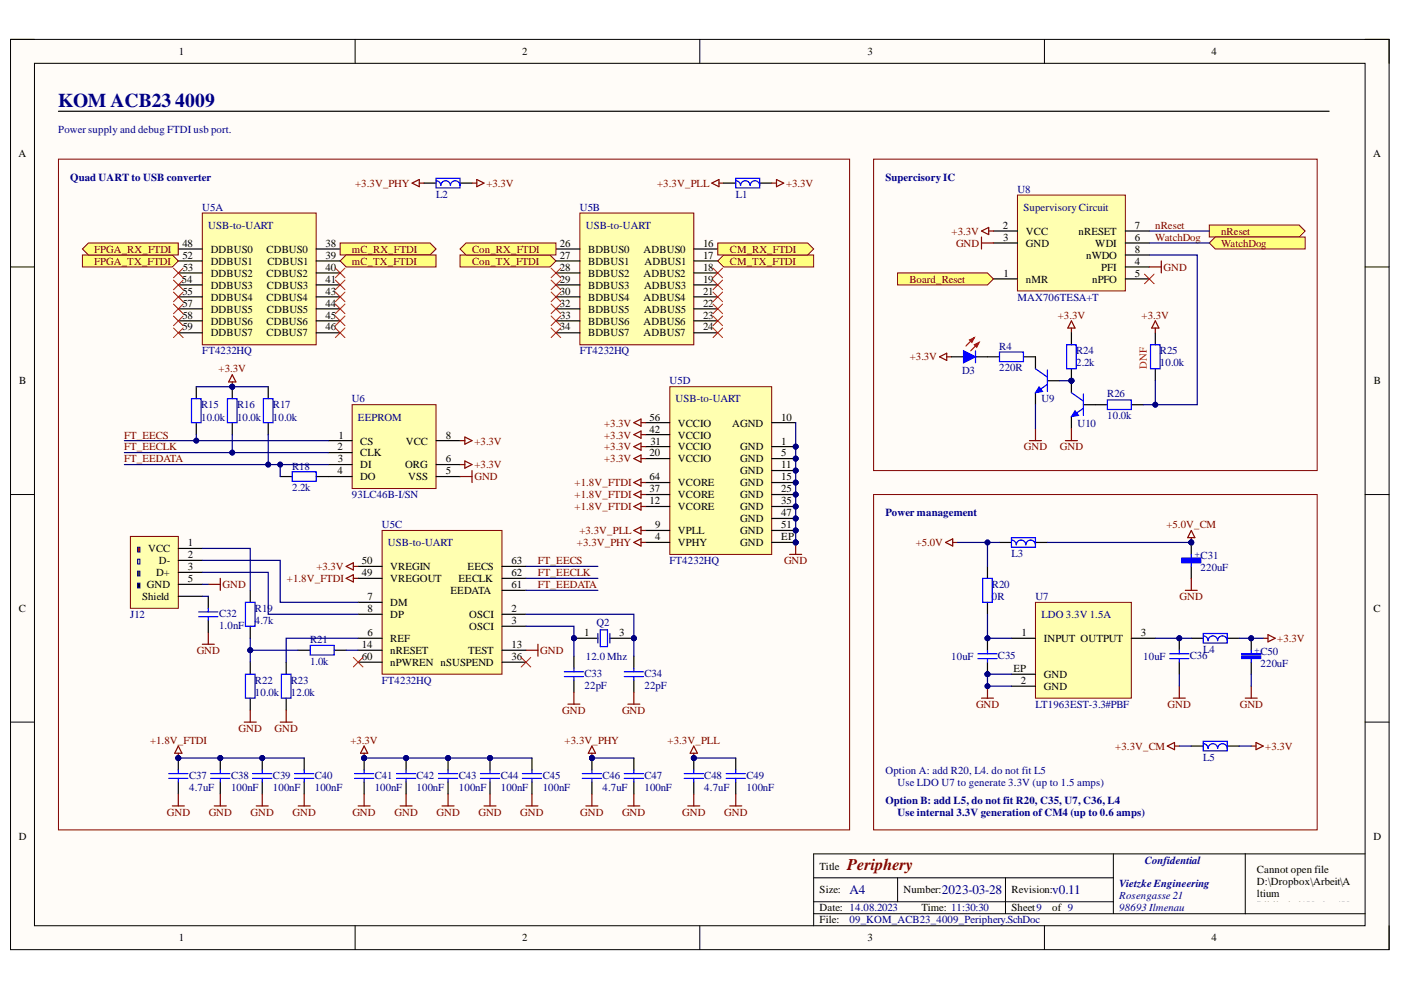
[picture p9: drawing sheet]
<svg xmlns="http://www.w3.org/2000/svg" width="297mm" height="210mm" viewBox="0 0 297 210" stroke-linecap="round" stroke-linejoin="round" font-family="sans-serif">
<defs><g id="words">
<g font-size="4.1" fill="#000080">
<text x="12.4" y="22.7">KOM ACB23</text>
<text x="37.1" y="22.7">4009</text>
</g>
<text font-size="3.5" fill="#800000" x="179.6" y="184.4">Periphery</text>
<g font-size="2.8" fill="#000080">
<text x="180.1" y="189.6">A4</text>
<text x="199.7" y="189.6">2023-03-28</text>
<text x="223.1" y="189.6">v0.11</text>
</g>
<g font-size="2.3">
<text x="37.9" y="11.7">1</text>
<text x="110.7" y="11.7">2</text>
<text x="183.9" y="11.7">3</text>
<text x="256.8" y="11.7">4</text>
<text x="3.9" y="33.3">A</text>
<text x="291.1" y="33.3">A</text>
<text x="38.7" y="52.3">48</text>
<text x="44.7" y="53.6">DDBUS0</text>
<text x="56.5" y="53.6">CDBUS0</text>
<text x="69" y="52.3">38</text>
<text x="118.7" y="52.3">26</text>
<text x="124.7" y="53.6">BDBUS0</text>
<text x="136.5" y="53.6">ADBUS0</text>
<text x="149.1" y="52.3">16</text>
<text x="212.6" y="48.5">2</text>
<text x="212.7" y="51.1">3</text>
<text x="217.5" y="49.8">VCC</text>
<text x="217.5" y="52.3">GND</text>
<text x="228.7" y="49.8">nRESET</text>
<text x="232.2" y="52.3">WDI</text>
<text x="240.6" y="51.1">6</text>
<text x="240.6" y="48.5">7</text>
<text x="240.6" y="53.6">8</text>
<text x="38.6" y="59.9">54</text>
<text x="38.7" y="54.9">52</text>
<text x="38.7" y="57.4">53</text>
<text x="44.7" y="56.1">DDBUS1</text>
<text x="44.7" y="58.7">DDBUS2</text>
<text x="56.5" y="58.7">CDBUS2</text>
<text x="56.7" y="56.1">CDBUS1</text>
<text x="69" y="54.9">39</text>
<text x="69" y="57.4">40</text>
<text x="69" y="59.9">41</text>
<text x="118.7" y="54.9">27</text>
<text x="118.7" y="57.4">28</text>
<text x="118.7" y="59.9">29</text>
<text x="124.7" y="56.1">BDBUS1</text>
<text x="124.7" y="58.7">BDBUS2</text>
<text x="136.5" y="58.7">ADBUS2</text>
<text x="136.6" y="56.1">ADBUS1</text>
<text x="149.1" y="54.9">17</text>
<text x="149.1" y="57.4">18</text>
<text x="149.1" y="59.9">19</text>
<text x="212.8" y="58.7">1</text>
<text x="217.5" y="59.9">nMR</text>
<text x="230.3" y="54.9">nWDO</text>
<text x="231.6" y="59.9">nPFO</text>
<text x="233.5" y="57.4">PFI</text>
<text x="240.6" y="56.1">4</text>
<text x="240.6" y="58.7">5</text>
<text x="38.7" y="62.5">55</text>
<text x="38.7" y="65">57</text>
<text x="44.7" y="61.2">DDBUS3</text>
<text x="44.7" y="63.7">DDBUS4</text>
<text x="56.5" y="63.7">CDBUS4</text>
<text x="56.6" y="61.2">CDBUS3</text>
<text x="69" y="62.5">43</text>
<text x="69" y="65">44</text>
<text x="118.7" y="62.5">30</text>
<text x="118.7" y="65">32</text>
<text x="124.7" y="61.2">BDBUS3</text>
<text x="124.7" y="63.7">BDBUS4</text>
<text x="136.5" y="63.7">ADBUS4</text>
<text x="136.5" y="61.2">ADBUS3</text>
<text x="149.1" y="62.5">21</text>
<text x="149.1" y="65">22</text>
<text x="38.7" y="67.5">58</text>
<text x="38.7" y="70.1">59</text>
<text x="44.7" y="66.3">DDBUS5</text>
<text x="44.7" y="68.8">DDBUS6</text>
<text x="44.7" y="71.3">DDBUS7</text>
<text x="56.5" y="68.8">CDBUS6</text>
<text x="56.5" y="71.3">CDBUS7</text>
<text x="56.6" y="66.3">CDBUS5</text>
<text x="69" y="67.5">45</text>
<text x="69" y="70.1">46</text>
<text x="118.7" y="70.1">34</text>
<text x="118.8" y="67.5">33</text>
<text x="124.7" y="66.3">BDBUS5</text>
<text x="124.7" y="68.8">BDBUS6</text>
<text x="124.7" y="71.3">BDBUS7</text>
<text x="136.5" y="68.8">ADBUS6</text>
<text x="136.5" y="71.3">ADBUS7</text>
<text x="136.5" y="66.3">ADBUS5</text>
<text x="149.1" y="67.5">23</text>
<text x="149.1" y="70.1">24</text>
<text x="4.1" y="81.5">B</text>
<text x="291.3" y="81.5">B</text>
<text x="137.7" y="89.2">56</text>
<text x="165.6" y="89.2">10</text>
<text x="71.6" y="95.5">2</text>
<text x="71.7" y="93">1</text>
<text x="76.4" y="94.2">CS</text>
<text x="86" y="94.2">VCC</text>
<text x="94.5" y="93">8</text>
<text x="137.7" y="91.7">42</text>
<text x="137.9" y="94.2">31</text>
<text x="143.7" y="90.4">VCCIO</text>
<text x="143.7" y="93">VCCIO</text>
<text x="143.7" y="95.5">VCCIO</text>
<text x="155.2" y="90.4">AGND</text>
<text x="156.9" y="95.5">GND</text>
<text x="165.6" y="94.2">1</text>
<text x="71.6" y="100.6">4</text>
<text x="71.7" y="98.1">3</text>
<text x="76.4" y="96.8">CLK</text>
<text x="76.4" y="99.3">DI</text>
<text x="76.4" y="101.9">DO</text>
<text x="85.9" y="99.3">ORG</text>
<text x="86.5" y="101.9">VSS</text>
<text x="94.5" y="100.6">5</text>
<text x="94.5" y="98.1">6</text>
<text x="137.7" y="96.8">20</text>
<text x="137.7" y="101.9">64</text>
<text x="143.7" y="98.1">VCCIO</text>
<text x="156.9" y="98.1">GND</text>
<text x="156.9" y="100.6">GND</text>
<text x="165.6" y="96.8">5</text>
<text x="165.6" y="99.3">11</text>
<text x="165.6" y="101.9">15</text>
<text x="137.7" y="104.4">37</text>
<text x="137.7" y="106.9">12</text>
<text x="143.7" y="103.1">VCORE</text>
<text x="143.7" y="105.7">VCORE</text>
<text x="156.9" y="103.1">GND</text>
<text x="156.9" y="105.7">GND</text>
<text x="165.6" y="104.4">25</text>
<text x="165.6" y="106.9">35</text>
<text x="138.9" y="112">9</text>
<text x="143.7" y="108.2">VCORE</text>
<text x="143.7" y="113.3">VPLL</text>
<text x="156.9" y="108.2">GND</text>
<text x="156.9" y="110.7">GND</text>
<text x="156.9" y="113.3">GND</text>
<text x="165.6" y="109.5">47</text>
<text x="165.6" y="112">51</text>
<text x="31.4" y="117.1">VCC</text>
<text x="33.7" y="119.6">D-</text>
<text x="39.8" y="115.8">1</text>
<text x="39.8" y="118.3">2</text>
<text x="76.7" y="119.6">50</text>
<text x="108.5" y="119.6">63</text>
<text x="138.9" y="114.5">4</text>
<text x="143.7" y="115.8">VPHY</text>
<text x="156.9" y="115.8">GND</text>
<text x="165.6" y="114.5">EP</text>
<text x="31.1" y="124.7">GND</text>
<text x="33.1" y="122.1">D+</text>
<text x="39.8" y="120.9">3</text>
<text x="39.8" y="123.4">5</text>
<text x="76.7" y="122.1">49</text>
<text x="82.7" y="120.9">VREGIN</text>
<text x="82.7" y="123.4">VREGOUT</text>
<text x="95.5" y="125.9">EEDATA</text>
<text x="97.2" y="123.4">EECLK</text>
<text x="99.2" y="120.9">EECS</text>
<text x="108.5" y="122.1">62</text>
<text x="108.5" y="124.7">61</text>
<text x="4" y="129.8">C</text>
<text x="30.1" y="127.2">Shield</text>
<text x="77.9" y="127.2">7</text>
<text x="77.9" y="129.8">8</text>
<text x="82.7" y="128.5">DM</text>
<text x="82.7" y="131">DP</text>
<text x="99.5" y="131">OSCI</text>
<text x="108.5" y="129.8">2</text>
<text x="291.2" y="129.8">C</text>
<text x="76.7" y="137.4">14</text>
<text x="77.9" y="134.8">6</text>
<text x="82.7" y="136.1">REF</text>
<text x="99.5" y="133.6">OSCI</text>
<text x="108.5" y="132.3">3</text>
<text x="108.5" y="137.4">13</text>
<text x="123.9" y="134.8">1</text>
<text x="131.3" y="134.8">3</text>
<text x="216.6" y="134.8">1</text>
<text x="221.3" y="136.1">INPUT OUTPUT</text>
<text x="241.9" y="134.8">3</text>
<text x="76.7" y="139.9">60</text>
<text x="82.7" y="138.6">nRESET</text>
<text x="82.7" y="141.2">nPWREN nSUSPEND</text>
<text x="99.2" y="138.6">TEST</text>
<text x="108.5" y="139.9">36</text>
<text x="214.9" y="142.4">EP</text>
<text x="221.3" y="143.7">GND</text>
<text x="216.4" y="145">2</text>
<text x="221.3" y="146.2">GND</text>
<text x="4" y="178">D</text>
<text x="291.2" y="178">D</text>
<text x="173.8" y="184.4">Title</text>
<text x="266.5" y="185.1">Cannot open file</text>
<text x="173.8" y="189.4">Size:</text>
<text x="191.5" y="189.4">Number:</text>
<text x="214.5" y="189.4">Revision:</text>
<text x="266.5" y="187.7">D:\Dropbox\Arbeit\A</text>
<text x="266.5" y="190.2">ltium</text>
<text x="173.8" y="193.2">Date: 14.08.2023</text>
<text x="173.8" y="195.8">File:</text>
<text x="195.3" y="193.2">Time: 11:30:30</text>
<text x="214.5" y="193.2">Sheet9</text>
<text x="223.1" y="193.2">of 9</text>
<text x="266.5" y="192.7">Bibliothek\Vorlage\V</text>
<text x="266.5" y="195.3">ietzke Engineering</text>
<text x="266.5" y="197.8">Logo 2014.png. File</text>
<text x="37.9" y="199.6">1</text>
<text x="110.7" y="199.6">2</text>
<text x="183.9" y="199.6">3</text>
<text x="256.8" y="199.6">4</text>
</g>
<g font-size="2.3" fill="#000080">
<text x="12.4" y="28.1">Power supply and debug FTDI usb port.</text>
<text x="14.9" y="38.4">Quad UART to USB converter</text>
<text x="92.5" y="41.9">L2</text>
<text x="156" y="41.9">L1</text>
<text x="187.7" y="38.4">Supercisory IC</text>
<text x="215.7" y="40.9">U8</text>
<text x="42.9" y="44.7">U5A</text>
<text x="122.9" y="44.7">U5B</text>
<text x="217" y="44.7">Supervisory Circuit</text>
<text x="44.2" y="48.5">USB-to-UART</text>
<text x="124.2" y="48.5">USB-to-UART</text>
<text x="215.7" y="63.7">MAX706TESA+T</text>
<text x="42.9" y="75.1">FT4232HQ</text>
<text x="122.9" y="75.1">FT4232HQ</text>
<text x="211.8" y="74.1">R4</text>
<text x="228.2" y="77.7">2.2k</text>
<text x="228.2" y="75.1">R24</text>
<text x="245.9" y="77.7">10.0k</text>
<text x="245.9" y="75.1">R25</text>
<text x="142" y="81.5">U5D</text>
<text x="204" y="79.2">D3</text>
<text x="211.8" y="78.7">220R</text>
<text x="42.6" y="89.2">10.0k</text>
<text x="42.6" y="86.6">R15</text>
<text x="50.3" y="89.2">10.0k</text>
<text x="50.3" y="86.6">R16</text>
<text x="57.9" y="89.2">10.0k</text>
<text x="57.9" y="86.6">R17</text>
<text x="74.6" y="85.3">U6</text>
<text x="75.9" y="89.2">EEPROM</text>
<text x="143.2" y="85.3">USB-to-UART</text>
<text x="220.8" y="85.3">U9</text>
<text x="234.8" y="88.9">10.0k</text>
<text x="234.8" y="84.3">R26</text>
<text x="228.4" y="90.4">U10</text>
<text x="61.9" y="99.6">R18</text>
<text x="61.9" y="104.1">2.2k</text>
<text x="74.6" y="105.7">93LC46B-I/SN</text>
<text x="81" y="112">U5C</text>
<text x="187.7" y="109.5">Power management</text>
<text x="82.2" y="115.8">USB-to-UART</text>
<text x="142" y="119.6">FT4232HQ</text>
<text x="214.5" y="118.1">L3</text>
<text x="254.6" y="118.6">C31</text>
<text x="210.3" y="124.7">R20</text>
<text x="254.6" y="121.1">220uF</text>
<text x="27.6" y="131">J12</text>
<text x="46.4" y="130.8">C32</text>
<text x="54.1" y="129.8">R19</text>
<text x="210.3" y="127.2">0R</text>
<text x="219.5" y="127.2">U7</text>
<text x="220.8" y="131">LDO 3.3V 1.5A</text>
<text x="46.4" y="133.3">1.0nF</text>
<text x="54.1" y="132.3">4.7k</text>
<text x="65.7" y="136.3">R21</text>
<text x="126.5" y="132.8">Q2</text>
<text x="65.7" y="140.9">1.0k</text>
<text x="123.9" y="143.4">C33</text>
<text x="124.2" y="139.9">12.0 Mhz</text>
<text x="136.6" y="143.4">C34</text>
<text x="201.7" y="139.9">10uF</text>
<text x="211.6" y="139.6">C35</text>
<text x="242.4" y="139.9">10uF</text>
<text x="252.3" y="139.6">C36</text>
<text x="255.1" y="138.4">L4</text>
<text x="267.3" y="141.4">220uF</text>
<text x="267.3" y="138.9">C50</text>
<text x="54.1" y="147.5">10.0k</text>
<text x="54.1" y="145">R22</text>
<text x="61.7" y="147.5">12.0k</text>
<text x="61.7" y="145">R23</text>
<text x="81" y="145">FT4232HQ</text>
<text x="123.9" y="146">22pF</text>
<text x="136.6" y="146">22pF</text>
<text x="219.5" y="150.1">LT1963EST-3.3#PBF</text>
<text x="255.1" y="161.3">L5</text>
<text x="40.1" y="167.6">4.7uF</text>
<text x="40.1" y="165.1">C37</text>
<text x="49" y="167.6">100nF</text>
<text x="49" y="165.1">C38</text>
<text x="57.9" y="167.6">100nF</text>
<text x="57.9" y="165.1">C39</text>
<text x="66.7" y="167.6">100nF</text>
<text x="66.7" y="165.1">C40</text>
<text x="79.4" y="167.6">100nF</text>
<text x="79.4" y="165.1">C41</text>
<text x="88.3" y="167.6">100nF</text>
<text x="88.3" y="165.1">C42</text>
<text x="97.3" y="167.6">100nF</text>
<text x="97.3" y="165.1">C43</text>
<text x="106.2" y="167.6">100nF</text>
<text x="106.2" y="165.1">C44</text>
<text x="115.1" y="167.6">100nF</text>
<text x="115.1" y="165.1">C45</text>
<text x="127.7" y="167.6">4.7uF</text>
<text x="127.7" y="165.1">C46</text>
<text x="136.6" y="167.6">100nF</text>
<text x="136.6" y="165.1">C47</text>
<text x="149.3" y="167.6">4.7uF</text>
<text x="149.3" y="165.1">C48</text>
<text x="158.3" y="167.6">100nF</text>
<text x="158.3" y="165.1">C49</text>
<text x="187.7" y="164.1">Option A: add R20, L4. do not fit L5</text>
<text x="190.3" y="166.6">Use LDO U7 to generate 3.3V (up to 1.5 amps)</text>
<text x="187.7" y="170.4">Option B: add L5, do not fit R20, C35, U7, C36, L4</text>
<text x="190.3" y="172.9">Use internal 3.3V generation ofCM4 (up to 0.6 amps)</text>
<text x="242.7" y="183.1">Confidential</text>
<text x="237.3" y="188.2">Vietzke Engineering</text>
<text x="237.3" y="190.7">Rosengasse 21</text>
<text x="180.1" y="195.8">09_KOM_ACB23_4009_Periphery.SchDoc</text>
<text x="237.3" y="193.2">98693 Ilmenau</text>
</g>
<g font-size="2.3" fill="#800000">
<text x="75.3" y="39.6">+3.3V_PHY</text>
<text x="103.1" y="39.6">+3.3V</text>
<text x="139.3" y="39.6">+3.3V_PLL</text>
<text x="166.7" y="39.6">+3.3V</text>
<text x="20" y="53.6">FPGA_RX_FTDI</text>
<text x="74.6" y="53.6">mC_RX_FTDI</text>
<text x="100.1" y="53.6">Con_RX_FTDI</text>
<text x="154.7" y="53.6">CM_RX_FTDI</text>
<text x="201.8" y="49.8">+3.3V</text>
<text x="202.7" y="52.3">GND</text>
<text x="244.9" y="48.5">nReset</text>
<text x="244.9" y="51.1">WatchDog</text>
<text x="258.9" y="49.8">nReset</text>
<text x="258.9" y="52.3">WatchDog</text>
<text x="20" y="56.1">FPGA_TX_FTDI</text>
<text x="74.6" y="56.1">mC_TX_FTDI</text>
<text x="100.1" y="56.1">Con_TX_FTDI</text>
<text x="154.7" y="56.1">CM_TX_FTDI</text>
<text x="192.8" y="59.9">Board_Reset</text>
<text x="246.7" y="57.4">GND</text>
<text x="224.3" y="67.5">+3.3V</text>
<text x="242" y="67.5">+3.3V</text>
<text x="192.9" y="76.4">+3.3V</text>
<text x="46.4" y="78.9">+3.3V</text>
<text x="26.3" y="93">FT_EECS</text>
<text x="26.3" y="95.5">FT_EECLK</text>
<text x="100.6" y="94.2">+3.3V</text>
<text x="128.1" y="90.4">+3.3V</text>
<text x="128.1" y="93">+3.3V</text>
<text x="128.1" y="95.5">+3.3V</text>
<text x="217.1" y="95.5">GND</text>
<text x="224.7" y="95.5">GND</text>
<text x="26.3" y="98.1">FT_EEDATA</text>
<text x="100.6" y="101.9">GND</text>
<text x="100.6" y="99.3">+3.3V</text>
<text x="128.1" y="98.1">+3.3V</text>
<text x="121.8" y="103.1">+1.8V_FTDI</text>
<text x="121.8" y="105.7">+1.8V_FTDI</text>
<text x="121.8" y="108.2">+1.8V_FTDI</text>
<text x="122.8" y="113.3">+3.3V_PLL</text>
<text x="247.3" y="112">+5.0V_CM</text>
<text x="114" y="119.6">FT_EECS</text>
<text x="122.3" y="115.8">+3.3V_PHY</text>
<text x="166.2" y="119.6">GND</text>
<text x="194.2" y="115.8">+5.0V</text>
<text x="47.2" y="124.7">GND</text>
<text x="60.8" y="123.4">+1.8V_FTDI</text>
<text x="67.1" y="120.9">+3.3V</text>
<text x="114" y="122.1">FT_EECLK</text>
<text x="114" y="124.7">FT_EEDATA</text>
<text x="250.1" y="127.2">GND</text>
<text x="270.8" y="136.1">+3.3V</text>
<text x="41.7" y="138.6">GND</text>
<text x="114.5" y="138.6">GND</text>
<text x="50.6" y="155.2">GND</text>
<text x="58.2" y="155.2">GND</text>
<text x="119.2" y="151.4">GND</text>
<text x="131.9" y="151.4">GND</text>
<text x="206.9" y="150.1">GND</text>
<text x="247.5" y="150.1">GND</text>
<text x="262.9" y="150.1">GND</text>
<text x="31.8" y="157.7">+1.8V_FTDI</text>
<text x="74.3" y="157.7">+3.3V</text>
<text x="119.7" y="157.7">+3.3V_PHY</text>
<text x="141.5" y="157.7">+3.3V_PLL</text>
<text x="236.5" y="159">+3.3V_CM</text>
<text x="268.3" y="159">+3.3V</text>
<text x="35.4" y="172.9">GND</text>
<text x="44.2" y="172.9">GND</text>
<text x="53.1" y="172.9">GND</text>
<text x="62" y="172.9">GND</text>
<text x="74.7" y="172.9">GND</text>
<text x="83.7" y="172.9">GND</text>
<text x="92.6" y="172.9">GND</text>
<text x="101.4" y="172.9">GND</text>
<text x="110.3" y="172.9">GND</text>
<text x="123" y="172.9">GND</text>
<text x="131.9" y="172.9">GND</text>
<text x="144.7" y="172.9">GND</text>
<text x="153.5" y="172.9">GND</text>
</g>
<text font-size="2.3" fill="#f00" x="243.1" y="78.2" transform="rotate(-90 243.1 78.2)">DNF</text>
<g font-size="1.9" fill="#00f">
<text x="253.3" y="118.2">+</text>
<text x="266" y="138.5">+</text>
</g>
</g></defs>
<path d="M2.2 8.4h292.3v192.9h-292.3z" fill-rule="evenodd" fill="#fffcf8"/>
<path d="M2.2 8.4h292.3v192.9h-292.3z" fill="none" stroke="#000" stroke-width=".21"/>
<path d="M7.3 13.4h282.1v182.9h-282.1z" fill-rule="evenodd" fill="#fffcf8"/>
<g fill="none" stroke="#000" stroke-width=".21">
<path d="M2.2 8.3h5.1M7.3 13.4h282.1v182.9h-282.1zM75.3 8.3v5.1M148.4 8.3v5.1M221.4 8.4v5M289.4 8.4h5.1v5M2.2 56.6h5.1M289.4 56.6h5.1M2.2 104.9h5.1M289.4 104.9h5.1M2.2 153.1h5.1M289.4 153.1h5.1"/>
<path d="M75.3 196.3v5M148.4 196.3v5M172.5 186.1h63.6M172.5 193.7h116.9M172.5 191.2h63.6M190.3 186.1v5.1M213.2 186.1v7.6M221.4 196.3v5M236.1 181v12.7M264 181v12.7M289.4 181h-116.9v15.3M294.5 196.3v5"/>
</g>
<path d="M12.4 23.6h269.4" fill="none" stroke="#000" stroke-width=".25"/>
<path d="M42.9 45.2h24.1v27.9h-24.1z" fill-rule="evenodd" fill="#ffffb0"/>
<path d="M42.9 45.2h24.1v27.9h-24.1z" fill="none" stroke="#800000" stroke-width=".21"/>
<g fill="none" stroke="#000" stroke-width=".25">
<path d="M37.8 52.8h5.1M37.8 55.3h5.1M37.8 57.9h5.1M67 52.8h5.1M67 55.3h5.1M67 57.9h5.1M37.8 60.4h5.1M37.8 62.9h5.1M37.8 65.5h5.1M37.8 68h5.1M37.8 70.6h5.1M67 60.4h5.1"/>
<path d="M67 62.9h5.1M67 65.5h5.1M67 68h5.1M67 70.6h5.1"/>
</g>
<path d="M123 45.2h24.1v27.9h-24.1z" fill-rule="evenodd" fill="#ffffb0"/>
<path d="M123 45.2h24.1v27.9h-24.1z" fill="none" stroke="#800000" stroke-width=".21"/>
<g fill="none" stroke="#000" stroke-width=".25">
<path d="M117.9 52.8h5.1M117.9 55.3h5.1M117.9 57.9h5.1M147.1 52.8h5.1M147.1 55.3h5.1M147.1 57.9h5.1M117.9 60.4h5.1M117.9 62.9h5.1M117.9 65.5h5.1M117.9 68h5.1M117.9 70.6h5.1M147.1 60.4h5.1"/>
<path d="M147.1 62.9h5.1M147.1 65.5h5.1M147.1 68h5.1M147.1 70.6h5.1"/>
</g>
<path d="M81 112.5h25.4v30.4h-25.4z" fill-rule="evenodd" fill="#ffffb0"/>
<path d="M81 112.5h25.4v30.4h-25.4z" fill="none" stroke="#800000" stroke-width=".21"/>
<g fill="none" stroke="#000" stroke-width=".25">
<path d="M75.9 120.1h5.1M75.9 122.6h5.1M75.9 127.7h5.1M75.9 130.2h5.1M75.9 135.3h5.1M75.9 137.9h5.1M106.4 120.1h5.1M106.4 122.6h5.1M106.4 130.2h5.1M106.4 137.9h5.1M106.4 125.2h5.1M106.4 132.8h5.1"/>
<path d="M75.9 140.4h5.1M106.4 140.4h5.1"/>
</g>
<circle cx="168.7" cy="94.7" r=".51" fill="#000080"/>
<circle cx="168.7" cy="94.7" r=".51" fill="none" stroke="#000080" stroke-width=".21"/>
<circle cx="168.7" cy="97.2" r=".51" fill="#000080"/>
<circle cx="168.7" cy="97.2" r=".51" fill="none" stroke="#000080" stroke-width=".21"/>
<circle cx="168.7" cy="99.8" r=".51" fill="#000080"/>
<circle cx="168.7" cy="99.8" r=".51" fill="none" stroke="#000080" stroke-width=".21"/>
<circle cx="168.7" cy="102.3" r=".51" fill="#000080"/>
<circle cx="168.7" cy="102.3" r=".51" fill="none" stroke="#000080" stroke-width=".21"/>
<circle cx="168.7" cy="104.9" r=".51" fill="#000080"/>
<circle cx="168.7" cy="104.9" r=".51" fill="none" stroke="#000080" stroke-width=".21"/>
<circle cx="168.7" cy="107.4" r=".51" fill="#000080"/>
<circle cx="168.7" cy="107.4" r=".51" fill="none" stroke="#000080" stroke-width=".21"/>
<circle cx="168.7" cy="109.9" r=".51" fill="#000080"/>
<circle cx="168.7" cy="109.9" r=".51" fill="none" stroke="#000080" stroke-width=".21"/>
<circle cx="168.7" cy="112.5" r=".51" fill="#000080"/>
<circle cx="168.7" cy="112.5" r=".51" fill="none" stroke="#000080" stroke-width=".21"/>
<circle cx="168.7" cy="115" r=".51" fill="#000080"/>
<circle cx="168.7" cy="115" r=".51" fill="none" stroke="#000080" stroke-width=".21"/>
<path d="M142 82h21.6v35.5h-21.6z" fill-rule="evenodd" fill="#ffffb0"/>
<path d="M142 82h21.6v35.5h-21.6z" fill="none" stroke="#800000" stroke-width=".21"/>
<path d="M163.6 94.7h5.1" fill="none" stroke="#000" stroke-width=".25"/>
<circle cx="168.7" cy="94.7" r=".51" fill="#000080"/>
<circle cx="168.7" cy="94.7" r=".51" fill="none" stroke="#000080" stroke-width=".21"/>
<path d="M163.6 97.2h5.1" fill="none" stroke="#000" stroke-width=".25"/>
<circle cx="168.7" cy="97.2" r=".51" fill="#000080"/>
<circle cx="168.7" cy="97.2" r=".51" fill="none" stroke="#000080" stroke-width=".21"/>
<path d="M163.6 99.8h5.1" fill="none" stroke="#000" stroke-width=".25"/>
<circle cx="168.7" cy="99.8" r=".51" fill="#000080"/>
<circle cx="168.7" cy="99.8" r=".51" fill="none" stroke="#000080" stroke-width=".21"/>
<path d="M163.6 102.3h5.1" fill="none" stroke="#000" stroke-width=".25"/>
<circle cx="168.7" cy="102.3" r=".51" fill="#000080"/>
<circle cx="168.7" cy="102.3" r=".51" fill="none" stroke="#000080" stroke-width=".21"/>
<path d="M163.6 104.9h5.1" fill="none" stroke="#000" stroke-width=".25"/>
<circle cx="168.7" cy="104.9" r=".51" fill="#000080"/>
<circle cx="168.7" cy="104.9" r=".51" fill="none" stroke="#000080" stroke-width=".21"/>
<path d="M163.6 107.4h5.1" fill="none" stroke="#000" stroke-width=".25"/>
<circle cx="168.7" cy="107.4" r=".51" fill="#000080"/>
<circle cx="168.7" cy="107.4" r=".51" fill="none" stroke="#000080" stroke-width=".21"/>
<path d="M163.6 109.9h5.1" fill="none" stroke="#000" stroke-width=".25"/>
<circle cx="168.7" cy="109.9" r=".51" fill="#000080"/>
<circle cx="168.7" cy="109.9" r=".51" fill="none" stroke="#000080" stroke-width=".21"/>
<path d="M163.6 112.5h5.1" fill="none" stroke="#000" stroke-width=".25"/>
<circle cx="168.7" cy="112.5" r=".51" fill="#000080"/>
<circle cx="168.7" cy="112.5" r=".51" fill="none" stroke="#000080" stroke-width=".21"/>
<path d="M136.9 89.6h5.1M136.9 92.2h5.1M136.9 94.7h5.1M136.9 97.2h5.1M163.6 89.6h5.1M136.9 102.3h5.1M136.9 104.9h5.1M136.9 107.4h5.1M136.9 112.5h5.1M136.9 115h5.1M163.6 115h5.1" fill="none" stroke="#000" stroke-width=".25"/>
<circle cx="168.7" cy="115" r=".51" fill="#000080"/>
<circle cx="168.7" cy="115" r=".51" fill="none" stroke="#000080" stroke-width=".21"/>
<g fill="none" stroke="#800000" stroke-width=".25">
<path d="M134.4 89.6l1.5-.8v1.6zM134.4 92.2l1.5-.8v1.5zM134.4 94.7l1.5-.8v1.6zM134.4 97.2l1.5-.7v1.5zM135.9 89.6h1M135.9 92.2h1M135.9 94.7h1M135.9 97.2h1M134.4 102.3l1.5-.8v1.6zM134.4 104.9l1.5-.8v1.5zM134.4 107.4l1.5-.8v1.6zM134.4 112.5l1.5-.8v1.5z"/>
<path d="M134.4 115l1.5-.8v1.6zM135.9 102.3h1M135.9 104.9h1M135.9 107.4h1M135.9 112.5h1M135.9 115h1M167.4 117.5h2.6M168.7 115v2.5"/>
</g>
<circle cx="168.7" cy="115" r=".51" fill="#000080"/>
<circle cx="168.7" cy="115" r=".51" fill="none" stroke="#000080" stroke-width=".21"/>
<path d="M87.4 38.8l1.5-.7v1.5zM88.9 38.8h1M150.9 38.8l1.5-.7v1.5zM152.4 38.8h1M73.4 122.6l1.5-.7v1.5zM73.4 120.1l1.5-.8v1.5zM74.9 122.6h1M74.9 120.1h1" fill="none" stroke="#800000" stroke-width=".25"/>
<path d="M97.5 54.1h19.1l1.3 1.2-1.3 1.3h-19.1z" fill-rule="evenodd" fill="#ffff80"/>
<path d="M97.5 54.1h19.1l1.3 1.2-1.3 1.3h-19.1z" fill="none" stroke="#800000" stroke-width=".21"/>
<path d="M97.5 52.8l1.3-1.3h19.1v2.6h-19.1z" fill-rule="evenodd" fill="#ffff80"/>
<path d="M97.5 52.8l1.3-1.3h19.1v2.6h-19.1z" fill="none" stroke="#800000" stroke-width=".21"/>
<path d="M152.2 55.3l1.2-1.2h19.1v2.5h-19.1z" fill-rule="evenodd" fill="#ffff80"/>
<path d="M152.2 55.3l1.2-1.2h19.1v2.5h-19.1z" fill="none" stroke="#800000" stroke-width=".21"/>
<path d="M152.2 51.5h19l1.3 1.3-1.3 1.3h-19z" fill-rule="evenodd" fill="#ffff80"/>
<path d="M152.2 51.5h19l1.3 1.3-1.3 1.3h-19z" fill="none" stroke="#800000" stroke-width=".21"/>
<path d="M17.5 54.1h19l1.3 1.2-1.3 1.3h-19z" fill-rule="evenodd" fill="#ffff80"/>
<path d="M17.5 54.1h19l1.3 1.2-1.3 1.3h-19z" fill="none" stroke="#800000" stroke-width=".21"/>
<path d="M18.7 51.5h19.1v2.6h-19.1l-1.2-1.3z" fill-rule="evenodd" fill="#ffff80"/>
<path d="M18.7 51.5h19.1v2.6h-19.1l-1.2-1.3z" fill="none" stroke="#800000" stroke-width=".21"/>
<path d="M72.1 51.5h19.1l1.3 1.3-1.3 1.3h-19.1z" fill-rule="evenodd" fill="#ffff80"/>
<path d="M72.1 51.5h19.1l1.3 1.3-1.3 1.3h-19.1z" fill="none" stroke="#800000" stroke-width=".21"/>
<path d="M72.1 55.3l1.3-1.2h19.1v2.5h-19.1z" fill-rule="evenodd" fill="#ffff80"/>
<path d="M12.4 33.7h167.7v142.3h-167.7zM72.1 55.3l1.3-1.2h19.1v2.5h-19.1z" fill="none" stroke="#800000" stroke-width=".21"/>
<g fill="none" stroke="#f00" stroke-width=".21">
<path d="M36.8 56.9l2 2M36.8 59.4l2 2M38.8 56.9l-2 2M38.8 59.4l-2 2M71.1 56.9l2 2M71.1 59.4l2 2M73.1 56.9l-2 2M73.1 59.4l-2 2M116.8 59.4l2.1 2M116.8 56.9l2.1 2M118.9 59.4l-2.1 2M118.9 56.9l-2.1 2"/>
<path d="M151.2 56.9l2 2M151.2 59.4l2 2M153.2 56.9l-2 2M153.2 59.4l-2 2M36.8 61.9l2 2.1M36.8 64.5l2 2M36.8 67l2 2M36.8 69.5l2 2.1M38.8 61.9l-2 2.1M38.8 64.5l-2 2M38.8 67l-2 2M38.8 69.5l-2 2.1"/>
<path d="M71.1 61.9l2 2.1M71.1 64.5l2 2M71.1 67l2 2M71.1 69.5l2 2.1M73.1 61.9l-2 2.1M73.1 64.5l-2 2M73.1 67l-2 2M73.1 69.5l-2 2.1M116.8 69.5l2.1 2.1M116.8 67l2.1 2M116.8 64.5l2.1 2M116.8 61.9l2.1 2.1"/>
<path d="M118.9 69.5l-2.1 2.1M118.9 67l-2.1 2M118.9 64.5l-2.1 2M118.9 61.9l-2.1 2.1M151.2 61.9l2 2.1M151.2 64.5l2 2M151.2 67l2 2M151.2 69.5l2 2.1M153.2 61.9l-2 2.1M153.2 64.5l-2 2M153.2 67l-2 2M153.2 69.5l-2 2.1"/>
</g>
<circle cx="103.9" cy="160.7" r=".51" fill="#000080"/>
<circle cx="103.9" cy="160.7" r=".51" fill="none" stroke="#000080" stroke-width=".21"/>
<path d="M103.9 160.7v2.6M103.9 165.8v2.5" fill="none" stroke="#000" stroke-width=".25"/>
<circle cx="103.9" cy="160.7" r=".51" fill="#000080"/>
<circle cx="103.9" cy="160.7" r=".51" fill="none" stroke="#000080" stroke-width=".21"/>
<path d="M101.9 164h4M101.9 165h4M103.9 163.3v.7M103.9 165v.8" fill="none" stroke="#00f" stroke-width=".25"/>
<path d="M102.6 170.9h2.6M103.9 168.3v2.6" fill="none" stroke="#800000" stroke-width=".25"/>
<circle cx="95" cy="160.7" r=".51" fill="#000080"/>
<circle cx="95" cy="160.7" r=".51" fill="none" stroke="#000080" stroke-width=".21"/>
<path d="M95 160.7v2.6M95 165.8v2.5" fill="none" stroke="#000" stroke-width=".25"/>
<circle cx="95" cy="160.7" r=".51" fill="#000080"/>
<circle cx="95" cy="160.7" r=".51" fill="none" stroke="#000080" stroke-width=".21"/>
<path d="M93 164h4M93 165h4M95 163.3v.7M95 165v.8" fill="none" stroke="#00f" stroke-width=".25"/>
<path d="M93.7 170.9h2.6M95 168.3v2.6" fill="none" stroke="#800000" stroke-width=".25"/>
<circle cx="86.1" cy="160.7" r=".51" fill="#000080"/>
<circle cx="86.1" cy="160.7" r=".51" fill="none" stroke="#000080" stroke-width=".21"/>
<path d="M86.1 160.7v2.6M86.1 165.8v2.5" fill="none" stroke="#000" stroke-width=".25"/>
<circle cx="86.1" cy="160.7" r=".51" fill="#000080"/>
<circle cx="86.1" cy="160.7" r=".51" fill="none" stroke="#000080" stroke-width=".21"/>
<path d="M84.1 164h4M84.1 165h4M86.1 163.3v.7M86.1 165v.8" fill="none" stroke="#00f" stroke-width=".25"/>
<path d="M84.8 170.9h2.6M86.1 168.3v2.6" fill="none" stroke="#800000" stroke-width=".25"/>
<circle cx="77.2" cy="160.7" r=".51" fill="#000080"/>
<circle cx="77.2" cy="160.7" r=".51" fill="none" stroke="#000080" stroke-width=".21"/>
<path d="M77.2 160.7v2.6M77.2 165.8v2.5" fill="none" stroke="#000" stroke-width=".25"/>
<circle cx="77.2" cy="160.7" r=".51" fill="#000080"/>
<circle cx="77.2" cy="160.7" r=".51" fill="none" stroke="#000080" stroke-width=".21"/>
<path d="M75.2 164h4M75.2 165h4M77.2 163.3v.7M77.2 165v.8" fill="none" stroke="#00f" stroke-width=".25"/>
<path d="M77.2 158.2l.8 1.5h-1.6zM77.2 159.7v1" fill="none" stroke="#800000" stroke-width=".25"/>
<circle cx="77.2" cy="160.7" r=".51" fill="#000080"/>
<circle cx="77.2" cy="160.7" r=".51" fill="none" stroke="#000080" stroke-width=".21"/>
<path d="M63.2 170.9h2.6M64.5 168.3v2.6M75.9 170.9h2.6M77.2 168.3v2.6" fill="none" stroke="#800000" stroke-width=".25"/>
<path d="M64.5 160.7v2.6M64.5 165.8v2.5" fill="none" stroke="#000" stroke-width=".25"/>
<path d="M62.5 164h4M62.5 165h4M64.5 163.3v.7M64.5 165v.8" fill="none" stroke="#00f" stroke-width=".25"/>
<circle cx="55.6" cy="160.7" r=".51" fill="#000080"/>
<circle cx="55.6" cy="160.7" r=".51" fill="none" stroke="#000080" stroke-width=".21"/>
<path d="M55.6 160.7v2.6M55.6 165.8v2.5" fill="none" stroke="#000" stroke-width=".25"/>
<circle cx="55.6" cy="160.7" r=".51" fill="#000080"/>
<circle cx="55.6" cy="160.7" r=".51" fill="none" stroke="#000080" stroke-width=".21"/>
<path d="M53.6 164h4M53.6 165h4M55.6 163.3v.7M55.6 165v.8" fill="none" stroke="#00f" stroke-width=".25"/>
<path d="M54.3 170.9h2.6M55.6 168.3v2.6" fill="none" stroke="#800000" stroke-width=".25"/>
<circle cx="46.7" cy="160.7" r=".51" fill="#000080"/>
<circle cx="46.7" cy="160.7" r=".51" fill="none" stroke="#000080" stroke-width=".21"/>
<path d="M46.7 160.7v2.6M46.7 165.8v2.5" fill="none" stroke="#000" stroke-width=".25"/>
<circle cx="46.7" cy="160.7" r=".51" fill="#000080"/>
<circle cx="46.7" cy="160.7" r=".51" fill="none" stroke="#000080" stroke-width=".21"/>
<path d="M44.7 164h4M44.7 165h4M46.7 163.3v.7M46.7 165v.8" fill="none" stroke="#00f" stroke-width=".25"/>
<path d="M37.8 158.2l.8 1.5h-1.6zM37.8 159.7v1M45.4 170.9h2.6M46.7 168.3v2.6" fill="none" stroke="#800000" stroke-width=".25"/>
<circle cx="37.8" cy="160.7" r=".51" fill="#000080"/>
<circle cx="37.8" cy="160.7" r=".51" fill="none" stroke="#000080" stroke-width=".21"/>
<circle cx="37.8" cy="160.7" r=".51" fill="#000080"/>
<circle cx="37.8" cy="160.7" r=".51" fill="none" stroke="#000080" stroke-width=".21"/>
<path d="M37.8 160.7v2.6M37.8 165.8v2.5" fill="none" stroke="#000" stroke-width=".25"/>
<circle cx="37.8" cy="160.7" r=".51" fill="#000080"/>
<circle cx="37.8" cy="160.7" r=".51" fill="none" stroke="#000080" stroke-width=".21"/>
<path d="M35.8 164h4M35.8 165h4M37.8 163.3v.7M37.8 165v.8M110.8 164h4M110.8 165h4M112.8 163.3v.7M112.8 165v.8" fill="none" stroke="#00f" stroke-width=".25"/>
<path d="M147.1 158.2l.8 1.5h-1.6zM147.1 159.7v1M36.5 170.9h2.6M37.8 168.3v2.6M111.5 170.9h2.6M112.8 168.3v2.6" fill="none" stroke="#800000" stroke-width=".25"/>
<path d="M112.8 160.7v2.6M112.8 165.8v2.5" fill="none" stroke="#000" stroke-width=".25"/>
<circle cx="147.1" cy="160.7" r=".51" fill="#000080"/>
<circle cx="147.1" cy="160.7" r=".51" fill="none" stroke="#000080" stroke-width=".21"/>
<path d="M125.5 158.2l.8 1.5h-1.6zM125.5 159.7v1" fill="none" stroke="#800000" stroke-width=".25"/>
<circle cx="125.5" cy="160.7" r=".51" fill="#000080"/>
<circle cx="125.5" cy="160.7" r=".51" fill="none" stroke="#000080" stroke-width=".21"/>
<path d="M134.4 160.7v2.6M134.4 165.8v2.5" fill="none" stroke="#000" stroke-width=".25"/>
<path d="M132.4 164h4M132.4 165h4M134.4 163.3v.7M134.4 165v.8" fill="none" stroke="#00f" stroke-width=".25"/>
<path d="M133.1 170.9h2.6M134.4 168.3v2.6" fill="none" stroke="#800000" stroke-width=".25"/>
<circle cx="125.5" cy="160.7" r=".51" fill="#000080"/>
<circle cx="125.5" cy="160.7" r=".51" fill="none" stroke="#000080" stroke-width=".21"/>
<path d="M125.5 160.7v2.6M125.5 165.8v2.5" fill="none" stroke="#000" stroke-width=".25"/>
<circle cx="125.5" cy="160.7" r=".51" fill="#000080"/>
<circle cx="125.5" cy="160.7" r=".51" fill="none" stroke="#000080" stroke-width=".21"/>
<path d="M123.5 164h4M123.5 165h4M125.5 163.3v.7M125.5 165v.8M154 164h4M154 165h4M156 163.3v.7M156 165v.8" fill="none" stroke="#00f" stroke-width=".25"/>
<path d="M124.2 170.9h2.6M125.5 168.3v2.6M154.7 170.9h2.6M156 168.3v2.6" fill="none" stroke="#800000" stroke-width=".25"/>
<path d="M156 160.7v2.6M156 165.8v2.5" fill="none" stroke="#000" stroke-width=".25"/>
<circle cx="147.1" cy="160.7" r=".51" fill="#000080"/>
<circle cx="147.1" cy="160.7" r=".51" fill="none" stroke="#000080" stroke-width=".21"/>
<path d="M147.1 160.7v2.6M147.1 165.8v2.5" fill="none" stroke="#000" stroke-width=".25"/>
<circle cx="147.1" cy="160.7" r=".51" fill="#000080"/>
<circle cx="147.1" cy="160.7" r=".51" fill="none" stroke="#000080" stroke-width=".21"/>
<g fill="none" stroke="#00f" stroke-width=".25">
<path d="M92.5 37.8h5v2h-5zM92.5 38.3a1.03 1.03 0 0 1 1 1 1.02 1.02 0 0 1 1-1 1.02 1.02 0 0 1 1 1 1.01 1.01 0 0 1 1-1 1.01 1.01 0 0 1 1 1M156 37.8h5.1v2h-5.1zM156 38.3a1.03 1.03 0 0 1 1 1 1.01 1.01 0 0 1 1-1 1.01 1.01 0 0 1 1 1M159 39.3a1.01 1.01 0 0 1 1.1-1 1.01 1.01 0 0 1 1 1M52 127.7h2.1v5.1h-2.1zM65.8 136.8h5v2.1h-5zM52 142.9h2.1v5.1h-2.1zM59.7 142.9h2v5.1h-2zM145.1 164h4M145.1 165h4M147.1 163.3v.7"/>
<path d="M147.1 165v.8"/>
</g>
<path d="M100.1 38.8h1M101.1 38.1l1.5 .7-1.5 .8zM163.6 38.8h1M164.6 38.1l1.6 .7-1.6 .8zM111.5 137.9h2.6M114.1 136.6v2.5M51.8 153.1h2.5M53.1 150.6v2.5M59.4 153.1h2.6M60.7 150.6v2.5M145.8 170.9h2.6M147.1 168.3v2.6" fill="none" stroke="#800000" stroke-width=".25"/>
<path d="M89.9 38.8h2.6M97.5 38.8h2.6M153.4 38.8h2.6M161.1 38.8h2.5M53.1 125.2v2.5M53.1 132.8v2.5M63.2 137.9h2.6M70.8 137.9h2.6M53.1 140.4v2.5M53.1 148v2.6M60.7 140.4v2.5M60.7 148v2.6" fill="none" stroke="#000" stroke-width=".25"/>
<path d="M74.9 139.4l2 2M76.9 139.4l-2 2M110.5 139.4l2 2M112.5 139.4l-2 2" fill="none" stroke="#f00" stroke-width=".21"/>
<path d="M27.6 113.7h10.2v15.3h-10.2z" fill-rule="evenodd" fill="#ffffb0"/>
<path d="M27.6 113.7h10.2v15.3h-10.2z" fill="none" stroke="#800000" stroke-width=".21"/>
<path d="M37.8 116.3h5.1M37.8 118.8h5.1M37.8 121.4h5.1M37.8 123.9h5.1" fill="none" stroke="#000" stroke-width=".25"/>
<path d="M29.2 116h.5v1h-.5z" fill-rule="evenodd" fill="#f00"/>
<path d="M29.2 116h.5v1h-.5z" fill="none" stroke="#000080" stroke-width=".21"/>
<path d="M29.2 118.6h.5v1h-.5z" fill-rule="evenodd" fill="#cac6ba"/>
<path d="M29.2 118.6h.5v1h-.5z" fill="none" stroke="#000080" stroke-width=".21"/>
<path d="M29.2 121.1h.5v1h-.5z" fill-rule="evenodd" fill="#00bf00"/>
<path d="M29.2 121.1h.5v1h-.5zM29.2 123.6h.5v1.1h-.5z" fill="none" stroke="#000080" stroke-width=".21"/>
<path d="M29.2 123.6h.5v1.1h-.5z" fill-rule="evenodd" fill="#000"/>
<path d="M37.8 126.4h5.1M44.2 126.4v2.6M44.2 131.5v2.6" fill="none" stroke="#000" stroke-width=".25"/>
<path d="M42.9 136.6h2.5M44.2 134.1v2.5M44.2 123.9h2.5M46.7 122.6v2.6" fill="none" stroke="#800000" stroke-width=".25"/>
<path d="M42.1 130.8h4.1M42.1 129.7h4.1M44.2 129v.7M44.2 130.8v.7" fill="none" stroke="#00f" stroke-width=".25"/>
<circle cx="121.7" cy="135.3" r=".51" fill="#000080"/>
<circle cx="121.7" cy="135.3" r=".51" fill="none" stroke="#000080" stroke-width=".21"/>
<circle cx="134.4" cy="135.3" r=".51" fill="#000080"/>
<circle cx="134.4" cy="135.3" r=".51" fill="none" stroke="#000080" stroke-width=".21"/>
<path d="M121.7 135.3h5.1" fill="none" stroke="#000" stroke-width=".25"/>
<circle cx="121.7" cy="135.3" r=".51" fill="#000080"/>
<circle cx="121.7" cy="135.3" r=".51" fill="none" stroke="#000080" stroke-width=".21"/>
<path d="M129.3 135.3h5.1" fill="none" stroke="#000" stroke-width=".25"/>
<circle cx="134.4" cy="135.3" r=".51" fill="#000080"/>
<circle cx="134.4" cy="135.3" r=".51" fill="none" stroke="#000080" stroke-width=".21"/>
<path d="M126.8 134.3v2M127.3 133.5h1.5v3.6h-1.5zM129.3 134.3v2M119.6 142.4h4.1M119.6 143.5h4.1M121.7 141.7v.7M121.7 143.5v.7M132.4 142.4h4M132.4 143.5h4M134.4 141.7v.7M134.4 143.5v.7" fill="none" stroke="#00f" stroke-width=".25"/>
<path d="M121.7 139.1v2.6M134.4 139.1v2.6M121.7 144.2v2.6M134.4 144.2v2.6" fill="none" stroke="#000" stroke-width=".25"/>
<path d="M252.6 112.5l.7 1.5h-1.5zM252.6 114v1M120.4 149.3h2.6M121.7 146.8v2.5M133.1 149.3h2.6M134.4 146.8v2.5" fill="none" stroke="#800000" stroke-width=".25"/>
<circle cx="252.6" cy="115" r=".51" fill="#000080"/>
<circle cx="252.6" cy="115" r=".51" fill="none" stroke="#000080" stroke-width=".21"/>
<path d="M200.5 115l1.5-.7v1.5zM202 115h1M267.8 135.3h1M268.8 134.6l1.6 .7-1.6 .8zM247.5 158.2l1.5-.8v1.5zM249 158.2h1" fill="none" stroke="#800000" stroke-width=".25"/>
<path d="M74.7 85.8h17.8v17.8h-17.8z" fill-rule="evenodd" fill="#ffffb0"/>
<path d="M185.2 33.7h94.1v66.1h-94.1zM74.7 85.8h17.8v17.8h-17.8z" fill="none" stroke="#800000" stroke-width=".21"/>
<path d="M69.6 93.4h5.1M69.6 96h5.1M69.6 98.5h5.1M92.5 93.4h5M92.5 98.5h5M69.6 101h5.1M92.5 101h5" fill="none" stroke="#000" stroke-width=".25"/>
<path d="M49.2 79.5l.8 1.5h-1.5zM49.2 81v1M100.1 99.8v2.5M97.5 101h2.6" fill="none" stroke="#800000" stroke-width=".25"/>
<circle cx="49.2" cy="82" r=".51" fill="#000080"/>
<circle cx="49.2" cy="82" r=".51" fill="none" stroke="#000080" stroke-width=".21"/>
<path d="M97.5 93.4h1.1M97.5 98.5h1.1M98.6 92.7l1.5 .7-1.5 .8zM98.6 97.7l1.5 .8-1.5 .8z" fill="none" stroke="#800000" stroke-width=".25"/>
<path d="M41.6 82v2.5M41.6 89.6v2.6M59.4 101h2.6M67 101h2.6" fill="none" stroke="#000" stroke-width=".25"/>
<path d="M40.6 84.5h2v5.1h-2zM62 100h5v2.1h-5z" fill="none" stroke="#00f" stroke-width=".25"/>
<circle cx="49.2" cy="82" r=".51" fill="#000080"/>
<circle cx="49.2" cy="82" r=".51" fill="none" stroke="#000080" stroke-width=".21"/>
<path d="M49.2 82v2.5" fill="none" stroke="#000" stroke-width=".25"/>
<circle cx="49.2" cy="82" r=".51" fill="#000080"/>
<circle cx="49.2" cy="82" r=".51" fill="none" stroke="#000080" stroke-width=".21"/>
<path d="M49.2 89.6v2.6M56.9 82v2.5M56.9 89.6v2.6M211.9 115h2.6M219.5 115h2.6" fill="none" stroke="#000" stroke-width=".25"/>
<path d="M48.2 84.5h2.1v5.1h-2.1zM55.9 84.5h2v5.1h-2zM214.5 114h5v2h-5zM214.5 114.5a1.04 1.04 0 0 1 1 1 1.01 1.01 0 0 1 1-1 1.01 1.01 0 0 1 1 1M218.5 114.5a1.02 1.02 0 0 1 1 1M218.5 114.5a1.02 1.02 0 0 0-1 1" fill="none" stroke="#00f" stroke-width=".25"/>
<path d="M185.2 104.9h94.1v71.1h-94.1z" fill="none" stroke="#800000" stroke-width=".21"/>
<circle cx="252.6" cy="115" r=".51" fill="#000080"/>
<circle cx="252.6" cy="115" r=".51" fill="none" stroke="#000080" stroke-width=".21"/>
<path d="M252.6 115v2.5" fill="none" stroke="#000" stroke-width=".25"/>
<circle cx="252.6" cy="115" r=".51" fill="#000080"/>
<circle cx="252.6" cy="115" r=".51" fill="none" stroke="#000080" stroke-width=".21"/>
<path d="M252.6 120.1v2.5" fill="none" stroke="#000" stroke-width=".25"/>
<path d="M252.6 117.5v.8M252.6 119.3v.8" fill="none" stroke="#00f" stroke-width=".25"/>
<path d="M250.5 118.8h4.1v.5h-4.1z" fill-rule="evenodd" fill="#00f"/>
<path d="M250.5 118.8h4.1v.5h-4.1zM250.5 118.3h4.1v.3h-4.1z" fill="none" stroke="#00f" stroke-width=".21"/>
<path d="M250.5 118.4h4.1" fill="none" stroke="#00f" stroke-width=".25"/>
<path d="M251.3 125.2h2.5M252.6 122.6v2.6" fill="none" stroke="#800000" stroke-width=".25"/>
<path d="M219.5 127.7h20.4v20.3h-20.4z" fill-rule="evenodd" fill="#ffffb0"/>
<path d="M219.5 127.7h20.4v20.3h-20.4z" fill="none" stroke="#800000" stroke-width=".21"/>
<path d="M214.5 135.3h5M239.9 135.3h5M214.5 145.5h5M214.5 142.9h5" fill="none" stroke="#000" stroke-width=".25"/>
<circle cx="209.4" cy="142.9" r=".51" fill="#000080"/>
<circle cx="209.4" cy="142.9" r=".51" fill="none" stroke="#000080" stroke-width=".21"/>
<circle cx="209.4" cy="135.3" r=".51" fill="#000080"/>
<circle cx="209.4" cy="135.3" r=".51" fill="none" stroke="#000080" stroke-width=".21"/>
<path d="M209.4 140.4v2.5" fill="none" stroke="#000" stroke-width=".25"/>
<circle cx="209.4" cy="142.9" r=".51" fill="#000080"/>
<circle cx="209.4" cy="142.9" r=".51" fill="none" stroke="#000080" stroke-width=".21"/>
<path d="M209.4 135.3v2.6" fill="none" stroke="#000" stroke-width=".25"/>
<circle cx="209.4" cy="135.3" r=".51" fill="#000080"/>
<circle cx="209.4" cy="135.3" r=".51" fill="none" stroke="#000080" stroke-width=".21"/>
<path d="M207.3 138.6h4.1M207.3 139.6h4.1M208.3 122.6h2.1v5.1h-2.1zM209.4 137.9v.7M209.4 139.6v.8" fill="none" stroke="#00f" stroke-width=".25"/>
<path d="M209.4 120.1v2.5M209.4 127.7v2.5" fill="none" stroke="#000" stroke-width=".25"/>
<path d="M208.1 148h2.5M209.4 145.5v2.5" fill="none" stroke="#800000" stroke-width=".25"/>
<circle cx="209.4" cy="145.5" r=".51" fill="#000080"/>
<circle cx="209.4" cy="145.5" r=".51" fill="none" stroke="#000080" stroke-width=".21"/>
<path d="M252.6 135.3h2.5M260.2 135.3h2.5" fill="none" stroke="#000" stroke-width=".25"/>
<path d="M255.1 134.3h5.1v2h-5.1zM255.1 134.8a1.03 1.03 0 0 1 1 1 1.01 1.01 0 0 1 1-1 1.01 1.01 0 0 1 1.1 1M258.2 135.8a1.01 1.01 0 0 1 1-1 1.01 1.01 0 0 1 1 1" fill="none" stroke="#00f" stroke-width=".25"/>
<circle cx="250" cy="135.3" r=".51" fill="#000080"/>
<circle cx="250" cy="135.3" r=".51" fill="none" stroke="#000080" stroke-width=".21"/>
<path d="M250 135.3v2.6M250 140.4v2.5" fill="none" stroke="#000" stroke-width=".25"/>
<circle cx="250" cy="135.3" r=".51" fill="#000080"/>
<circle cx="250" cy="135.3" r=".51" fill="none" stroke="#000080" stroke-width=".21"/>
<path d="M248 138.6h4.1M248 139.6h4.1M250 137.9v.7M250 139.6v.8M255.1 157.2h5.1v2h-5.1zM255.1 157.7a1.03 1.03 0 0 1 1 1 1.01 1.01 0 0 1 1-1 1.01 1.01 0 0 1 1.1 1M258.2 158.7a1.01 1.01 0 0 1 1-1 1.01 1.01 0 0 1 1 1" fill="none" stroke="#00f" stroke-width=".25"/>
<path d="M248.8 148h2.5M250 145.5v2.5M265.3 158.2h1M266.3 157.4l1.5 .8-1.5 .7z" fill="none" stroke="#800000" stroke-width=".25"/>
<path d="M252.6 158.2h2.5M260.2 158.2h2.5" fill="none" stroke="#000" stroke-width=".25"/>
<path d="M215.7 41.4h22.9v20.3h-22.9z" fill-rule="evenodd" fill="#ffffb0"/>
<path d="M215.7 41.4h22.9v20.3h-22.9z" fill="none" stroke="#800000" stroke-width=".21"/>
<path d="M210.6 59.1h5.1M210.6 49h5.1M210.6 51.5h5.1M238.6 59.1h5.1M238.6 49h5.1M238.6 51.5h5.1M238.6 56.6h5.1M238.6 54.1h5.1" fill="none" stroke="#000" stroke-width=".25"/>
<path d="M190.3 57.9h19.1l1.2 1.2-1.2 1.3h-19.1z" fill-rule="evenodd" fill="#ffff80"/>
<path d="M190.3 57.9h19.1l1.2 1.2-1.2 1.3h-19.1z" fill="none" stroke="#800000" stroke-width=".21"/>
<path d="M208.1 49l1.5-.8v1.5zM209.6 49h1" fill="none" stroke="#800000" stroke-width=".25"/>
<path d="M256.4 47.7h19l1.3 1.3-1.3 1.2h-19z" fill-rule="evenodd" fill="#ffff80"/>
<path d="M256.4 47.7h19l1.3 1.3-1.3 1.2h-19z" fill="none" stroke="#800000" stroke-width=".21"/>
<path d="M208.1 50.2v2.6M208.1 51.5h2.5M243.7 56.6h2.5M246.2 55.3v2.6" fill="none" stroke="#800000" stroke-width=".25"/>
<path d="M242.7 58.1l2 2.1M244.7 58.1l-2 2.1" fill="none" stroke="#f00" stroke-width=".21"/>
<circle cx="227.2" cy="80.7" r=".51" fill="#000080"/>
<circle cx="227.2" cy="80.7" r=".51" fill="none" stroke="#000080" stroke-width=".21"/>
<path d="M227.2 80.7v2.6" fill="none" stroke="#000" stroke-width=".25"/>
<circle cx="227.2" cy="80.7" r=".51" fill="#000080"/>
<circle cx="227.2" cy="80.7" r=".51" fill="none" stroke="#000080" stroke-width=".21"/>
<path d="M227.2 88.3v2.6M229.7 85.8h2.5" fill="none" stroke="#000" stroke-width=".25"/>
<path d="M227.2 83.3l2.5 1.7M229.7 86.6l-2.5 1.7M229.7 83.5v4.6" fill="none" stroke="#00f" stroke-width=".25"/>
<path d="M227.9 87.1l.8 1-1.5 .2z" fill="#00f"/>
<path d="M227.9 87.1l.8 1-1.5 .2z" fill="none" stroke="#00f" stroke-width=".21"/>
<path d="M219.5 75.7v2.5M219.5 83.3v2.5M222.1 80.7h2.5" fill="none" stroke="#000" stroke-width=".25"/>
<path d="M219.5 78.2l2.6 1.8M222.1 78.4v4.6M222.1 81.5l-2.6 1.8" fill="none" stroke="#00f" stroke-width=".25"/>
<path d="M220.3 82l.8 1-1.6 .3z" fill="#00f"/>
<path d="M220.3 82l.8 1-1.6 .3z" fill="none" stroke="#00f" stroke-width=".21"/>
<path d="M199.2 75.7l1.5-.8v1.5zM200.7 75.7h1" fill="none" stroke="#800000" stroke-width=".25"/>
<path d="M201.7 75.7h2.6M206.8 75.7h2.6" fill="none" stroke="#000" stroke-width=".25"/>
<path d="M204.3 74.4l2.5 1.3-2.5 1.2z" fill="#00f"/>
<path d="M204.3 74.4l2.5 1.3-2.5 1.2z" fill="none" stroke="#00f" stroke-width=".25"/>
<path d="M206.6 71.6l-1.8 1.8M207.6 72.6l-1.8 1.8" fill="none" stroke="#f00" stroke-width=".25"/>
<path d="M206.6 73.1l1-.5-.5 1z" fill="#f00"/>
<path d="M206.6 73.1l1-.5-.5 1z" fill="none" stroke="#f00" stroke-width=".25"/>
<path d="M205.6 72.1l1-.5-.5 1z" fill="#f00"/>
<path d="M205.6 72.1l1-.5-.5 1z" fill="none" stroke="#f00" stroke-width=".25"/>
<path d="M206.8 74.4v2.5M211.9 74.6h5.1v2.1h-5.1zM243.9 73.1h2.1v5.1h-2.1zM234.8 84.8h5.1v2h-5.1z" fill="none" stroke="#00f" stroke-width=".25"/>
<path d="M209.4 75.7h2.5M217 75.7h2.5M244.9 70.6v2.5M244.9 78.2v2.5M232.2 85.8h2.6M239.9 85.8h2.5" fill="none" stroke="#000" stroke-width=".25"/>
<path d="M227.2 68l.7 1.6h-1.5zM227.2 69.6v1M244.9 68l.8 1.6h-1.5zM244.9 69.6v1M218.3 93.4h2.5M219.5 90.9v2.5M225.9 93.4h2.5M227.2 90.9v2.5" fill="none" stroke="#800000" stroke-width=".25"/>
<path d="M256.4 51.5l1.3-1.3h19v2.6h-19z" fill-rule="evenodd" fill="#ffff80"/>
<path d="M256.4 51.5l1.3-1.3h19v2.6h-19z" fill="none" stroke="#800000" stroke-width=".21"/>
<circle cx="265.3" cy="135.3" r=".51" fill="#000080"/>
<circle cx="265.3" cy="135.3" r=".51" fill="none" stroke="#000080" stroke-width=".21"/>
<path d="M265.3 135.3v2.6" fill="none" stroke="#000" stroke-width=".25"/>
<circle cx="265.3" cy="135.3" r=".51" fill="#000080"/>
<circle cx="265.3" cy="135.3" r=".51" fill="none" stroke="#000080" stroke-width=".21"/>
<path d="M265.3 140.4v2.5" fill="none" stroke="#000" stroke-width=".25"/>
<path d="M265.3 137.9v.7M265.3 139.6v.8" fill="none" stroke="#00f" stroke-width=".25"/>
<path d="M263.2 139.1h4.1v.5h-4.1z" fill-rule="evenodd" fill="#00f"/>
<path d="M263.2 139.1h4.1v.5h-4.1zM263.2 138.6h4.1v.3h-4.1z" fill="none" stroke="#00f" stroke-width=".21"/>
<path d="M263.2 138.8h4.1" fill="none" stroke="#00f" stroke-width=".25"/>
<path d="M264 148h2.6M265.3 145.5v2.5" fill="none" stroke="#800000" stroke-width=".25"/>
<circle cx="227.2" cy="80.7" r=".51" fill="#000080"/>
<circle cx="227.2" cy="80.7" r=".51" fill="none" stroke="#000080" stroke-width=".21"/>
<path d="M227.2 70.6v2.5M227.2 78.2v2.5" fill="none" stroke="#000" stroke-width=".25"/>
<circle cx="227.2" cy="80.7" r=".51" fill="#000080"/>
<circle cx="227.2" cy="80.7" r=".51" fill="none" stroke="#000080" stroke-width=".21"/>
<path d="M226.1 73.1h2.1v5.1h-2.1z" fill="none" stroke="#00f" stroke-width=".25"/>
<path d="M168.7 89.6v25.4" fill="none" stroke="#000080" stroke-width=".25"/>
<circle cx="168.7" cy="94.7" r=".51" fill="#000080"/>
<circle cx="168.7" cy="94.7" r=".51" fill="none" stroke="#000080" stroke-width=".21"/>
<circle cx="168.7" cy="97.2" r=".51" fill="#000080"/>
<circle cx="168.7" cy="97.2" r=".51" fill="none" stroke="#000080" stroke-width=".21"/>
<circle cx="168.7" cy="99.8" r=".51" fill="#000080"/>
<circle cx="168.7" cy="99.8" r=".51" fill="none" stroke="#000080" stroke-width=".21"/>
<circle cx="168.7" cy="102.3" r=".51" fill="#000080"/>
<circle cx="168.7" cy="102.3" r=".51" fill="none" stroke="#000080" stroke-width=".21"/>
<circle cx="168.7" cy="104.9" r=".51" fill="#000080"/>
<circle cx="168.7" cy="104.9" r=".51" fill="none" stroke="#000080" stroke-width=".21"/>
<circle cx="168.7" cy="107.4" r=".51" fill="#000080"/>
<circle cx="168.7" cy="107.4" r=".51" fill="none" stroke="#000080" stroke-width=".21"/>
<circle cx="168.7" cy="109.9" r=".51" fill="#000080"/>
<circle cx="168.7" cy="109.9" r=".51" fill="none" stroke="#000080" stroke-width=".21"/>
<circle cx="168.7" cy="112.5" r=".51" fill="#000080"/>
<circle cx="168.7" cy="112.5" r=".51" fill="none" stroke="#000080" stroke-width=".21"/>
<circle cx="168.7" cy="115" r=".51" fill="#000080"/>
<circle cx="168.7" cy="115" r=".51" fill="none" stroke="#000080" stroke-width=".21"/>
<path d="M37.8 160.7h26.7" fill="none" stroke="#000080" stroke-width=".25"/>
<circle cx="55.6" cy="160.7" r=".51" fill="#000080"/>
<circle cx="55.6" cy="160.7" r=".51" fill="none" stroke="#000080" stroke-width=".21"/>
<circle cx="46.7" cy="160.7" r=".51" fill="#000080"/>
<circle cx="46.7" cy="160.7" r=".51" fill="none" stroke="#000080" stroke-width=".21"/>
<circle cx="37.8" cy="160.7" r=".51" fill="#000080"/>
<circle cx="37.8" cy="160.7" r=".51" fill="none" stroke="#000080" stroke-width=".21"/>
<path d="M77.2 160.7h35.6" fill="none" stroke="#000080" stroke-width=".25"/>
<circle cx="77.2" cy="160.7" r=".51" fill="#000080"/>
<circle cx="77.2" cy="160.7" r=".51" fill="none" stroke="#000080" stroke-width=".21"/>
<circle cx="86.1" cy="160.7" r=".51" fill="#000080"/>
<circle cx="86.1" cy="160.7" r=".51" fill="none" stroke="#000080" stroke-width=".21"/>
<circle cx="95" cy="160.7" r=".51" fill="#000080"/>
<circle cx="95" cy="160.7" r=".51" fill="none" stroke="#000080" stroke-width=".21"/>
<circle cx="103.9" cy="160.7" r=".51" fill="#000080"/>
<circle cx="103.9" cy="160.7" r=".51" fill="none" stroke="#000080" stroke-width=".21"/>
<path d="M125.5 160.7h8.9" fill="none" stroke="#000080" stroke-width=".25"/>
<circle cx="125.5" cy="160.7" r=".51" fill="#000080"/>
<circle cx="125.5" cy="160.7" r=".51" fill="none" stroke="#000080" stroke-width=".21"/>
<path d="M147.1 160.7h8.9" fill="none" stroke="#000080" stroke-width=".25"/>
<circle cx="147.1" cy="160.7" r=".51" fill="#000080"/>
<circle cx="147.1" cy="160.7" r=".51" fill="none" stroke="#000080" stroke-width=".21"/>
<path d="M42.9 118.8h16.5v8.9h16.5M42.9 116.3h10.2v8.9M42.9 121.4h14v8.8h19M42.9 123.9h1.3M42.9 126.4h1.3M73.4 137.9h2.5M75.9 135.3h-15.2v5.1M121.7 135.3v3.8" fill="none" stroke="#000080" stroke-width=".25"/>
<circle cx="121.7" cy="135.3" r=".51" fill="#000080"/>
<circle cx="121.7" cy="135.3" r=".51" fill="none" stroke="#000080" stroke-width=".21"/>
<path d="M134.4 135.3v3.8" fill="none" stroke="#000080" stroke-width=".25"/>
<circle cx="134.4" cy="135.3" r=".51" fill="#000080"/>
<circle cx="134.4" cy="135.3" r=".51" fill="none" stroke="#000080" stroke-width=".21"/>
<path d="M111.5 132.8h10.2v2.5" fill="none" stroke="#000080" stroke-width=".25"/>
<circle cx="121.7" cy="135.3" r=".51" fill="#000080"/>
<circle cx="121.7" cy="135.3" r=".51" fill="none" stroke="#000080" stroke-width=".21"/>
<path d="M111.5 130.2h22.9v5.1" fill="none" stroke="#000080" stroke-width=".25"/>
<circle cx="134.4" cy="135.3" r=".51" fill="#000080"/>
<circle cx="134.4" cy="135.3" r=".51" fill="none" stroke="#000080" stroke-width=".21"/>
<path d="M53.1 137.9v2.5" fill="none" stroke="#000080" stroke-width=".25"/>
<circle cx="53.1" cy="137.9" r=".51" fill="#000080"/>
<circle cx="53.1" cy="137.9" r=".51" fill="none" stroke="#000080" stroke-width=".21"/>
<path d="M53.1 135.3v2.6" fill="none" stroke="#000080" stroke-width=".25"/>
<circle cx="53.1" cy="137.9" r=".51" fill="#000080"/>
<circle cx="53.1" cy="137.9" r=".51" fill="none" stroke="#000080" stroke-width=".21"/>
<path d="M53.1 137.9h10.1" fill="none" stroke="#000080" stroke-width=".25"/>
<circle cx="53.1" cy="137.9" r=".51" fill="#000080"/>
<circle cx="53.1" cy="137.9" r=".51" fill="none" stroke="#000080" stroke-width=".21"/>
<path d="M41.6 82h15.3" fill="none" stroke="#000080" stroke-width=".25"/>
<circle cx="49.2" cy="82" r=".51" fill="#000080"/>
<circle cx="49.2" cy="82" r=".51" fill="none" stroke="#000080" stroke-width=".21"/>
<path d="M41.6 92.2v1.2" fill="none" stroke="#000080" stroke-width=".25"/>
<circle cx="41.6" cy="93.4" r=".51" fill="#000080"/>
<circle cx="41.6" cy="93.4" r=".51" fill="none" stroke="#000080" stroke-width=".21"/>
<path d="M49.2 92.2v3.8" fill="none" stroke="#000080" stroke-width=".25"/>
<circle cx="49.2" cy="96" r=".51" fill="#000080"/>
<circle cx="49.2" cy="96" r=".51" fill="none" stroke="#000080" stroke-width=".21"/>
<path d="M56.9 92.2v6.3" fill="none" stroke="#000080" stroke-width=".25"/>
<circle cx="56.9" cy="98.5" r=".51" fill="#000080"/>
<circle cx="56.9" cy="98.5" r=".51" fill="none" stroke="#000080" stroke-width=".21"/>
<path d="M59.4 98.5v2.5" fill="none" stroke="#000080" stroke-width=".25"/>
<circle cx="59.4" cy="98.5" r=".51" fill="#000080"/>
<circle cx="59.4" cy="98.5" r=".51" fill="none" stroke="#000080" stroke-width=".21"/>
<path d="M209.4 130.2v5.1h5.1" fill="none" stroke="#000080" stroke-width=".25"/>
<circle cx="209.4" cy="135.3" r=".51" fill="#000080"/>
<circle cx="209.4" cy="135.3" r=".51" fill="none" stroke="#000080" stroke-width=".21"/>
<path d="M209.4 142.9v2.6h5.1" fill="none" stroke="#000080" stroke-width=".25"/>
<circle cx="209.4" cy="145.5" r=".51" fill="#000080"/>
<circle cx="209.4" cy="145.5" r=".51" fill="none" stroke="#000080" stroke-width=".21"/>
<circle cx="209.4" cy="142.9" r=".51" fill="#000080"/>
<circle cx="209.4" cy="142.9" r=".51" fill="none" stroke="#000080" stroke-width=".21"/>
<path d="M209.4 142.9h5.1" fill="none" stroke="#000080" stroke-width=".25"/>
<circle cx="209.4" cy="142.9" r=".51" fill="#000080"/>
<circle cx="209.4" cy="142.9" r=".51" fill="none" stroke="#000080" stroke-width=".21"/>
<path d="M244.9 135.3h7.7" fill="none" stroke="#000080" stroke-width=".25"/>
<circle cx="250" cy="135.3" r=".51" fill="#000080"/>
<circle cx="250" cy="135.3" r=".51" fill="none" stroke="#000080" stroke-width=".21"/>
<path d="M262.7 135.3h5.1" fill="none" stroke="#000080" stroke-width=".25"/>
<circle cx="265.3" cy="135.3" r=".51" fill="#000080"/>
<circle cx="265.3" cy="135.3" r=".51" fill="none" stroke="#000080" stroke-width=".21"/>
<path d="M243.7 49h12.7M26.4 96h43.2M250 158.2h2.6M250 142.9v2.6M262.7 158.2h2.6" fill="none" stroke="#000080" stroke-width=".25"/>
<circle cx="49.2" cy="96" r=".51" fill="#000080"/>
<circle cx="49.2" cy="96" r=".51" fill="none" stroke="#000080" stroke-width=".21"/>
<path d="M26.4 98.5h43.2" fill="none" stroke="#000080" stroke-width=".25"/>
<circle cx="59.4" cy="98.5" r=".51" fill="#000080"/>
<circle cx="59.4" cy="98.5" r=".51" fill="none" stroke="#000080" stroke-width=".21"/>
<circle cx="56.9" cy="98.5" r=".51" fill="#000080"/>
<circle cx="56.9" cy="98.5" r=".51" fill="none" stroke="#000080" stroke-width=".21"/>
<path d="M26.4 93.4h43.2" fill="none" stroke="#000080" stroke-width=".25"/>
<circle cx="41.6" cy="93.4" r=".51" fill="#000080"/>
<circle cx="41.6" cy="93.4" r=".51" fill="none" stroke="#000080" stroke-width=".21"/>
<path d="M224.6 80.7h2.6" fill="none" stroke="#000080" stroke-width=".25"/>
<circle cx="227.2" cy="80.7" r=".51" fill="#000080"/>
<circle cx="227.2" cy="80.7" r=".51" fill="none" stroke="#000080" stroke-width=".21"/>
<path d="M243.7 54.1h10.1v31.7h-11.4M219.5 85.8v5.1" fill="none" stroke="#000080" stroke-width=".25"/>
<circle cx="245" cy="85.8" r=".51" fill="#000080"/>
<circle cx="245" cy="85.8" r=".51" fill="none" stroke="#000080" stroke-width=".21"/>
<path d="M244.9 80.7v5.1" fill="none" stroke="#000080" stroke-width=".25"/>
<circle cx="245" cy="85.8" r=".51" fill="#000080"/>
<circle cx="245" cy="85.8" r=".51" fill="none" stroke="#000080" stroke-width=".21"/>
<path d="M243.7 51.5h12.7M203 115h8.9M111.5 122.6h15.3M111.5 125.2h15.3M111.5 120.1h15.3M265.3 142.9v2.6" fill="none" stroke="#000080" stroke-width=".25"/>
<circle cx="209.4" cy="115" r=".51" fill="#000080"/>
<circle cx="209.4" cy="115" r=".51" fill="none" stroke="#000080" stroke-width=".21"/>
<path d="M222.1 115h30.5" fill="none" stroke="#000080" stroke-width=".25"/>
<circle cx="252.6" cy="115" r=".51" fill="#000080"/>
<circle cx="252.6" cy="115" r=".51" fill="none" stroke="#000080" stroke-width=".21"/>
<path d="M209.4 115v5.1" fill="none" stroke="#000080" stroke-width=".25"/>
<circle cx="209.4" cy="115" r=".51" fill="#000080"/>
<circle cx="209.4" cy="115" r=".51" fill="none" stroke="#000080" stroke-width=".21"/>
<use href="#words"/>
</svg>
